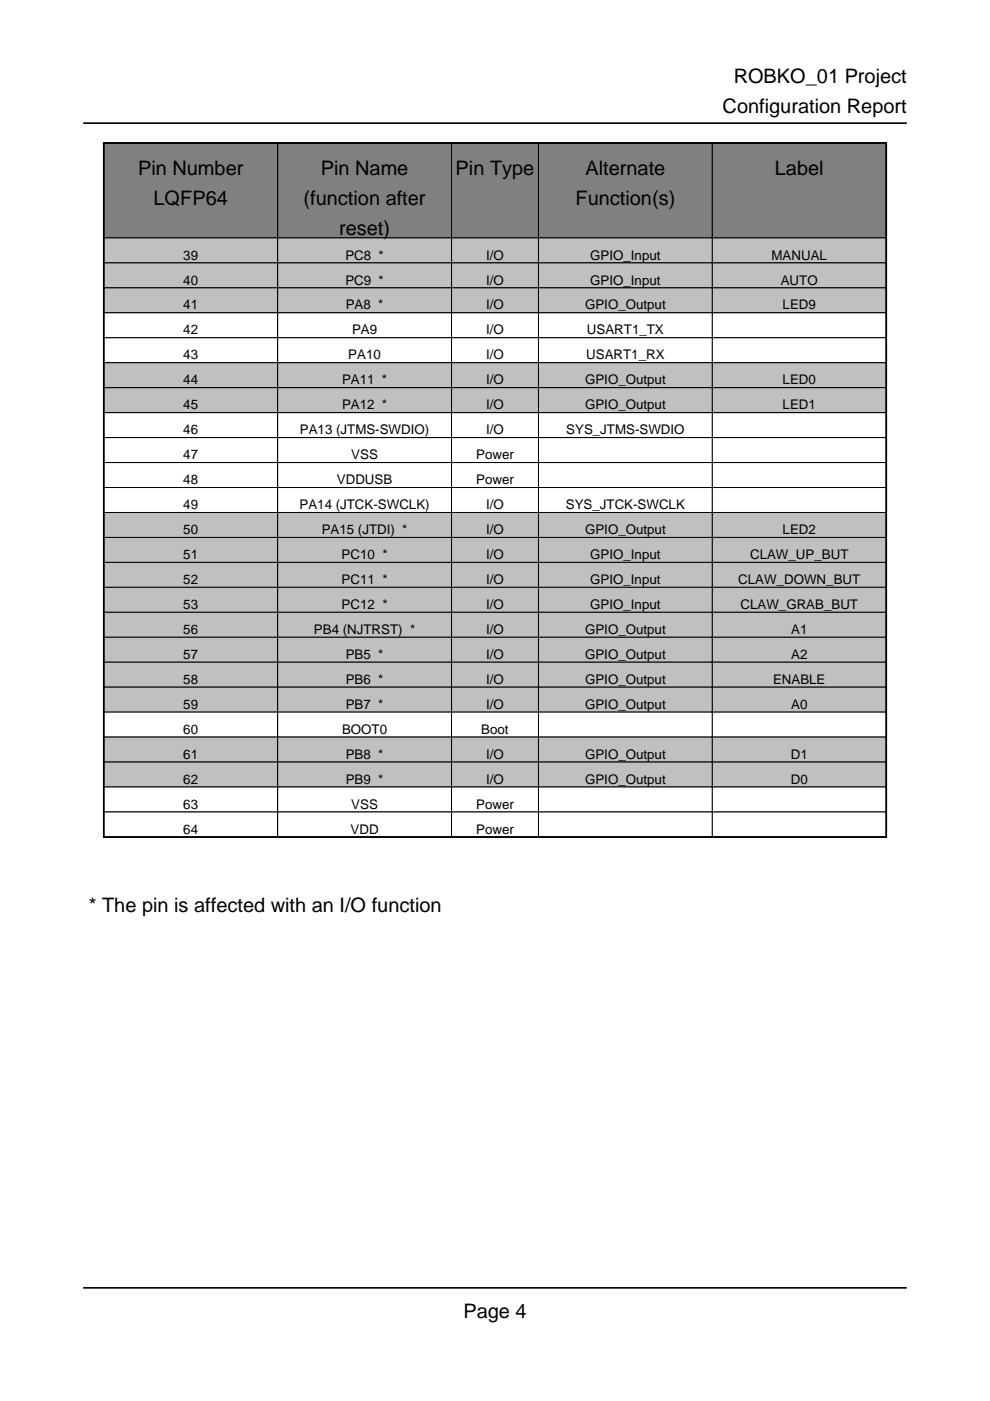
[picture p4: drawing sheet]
<svg xmlns="http://www.w3.org/2000/svg" width="210mm" height="297mm" viewBox="0 0 210 297" stroke-linecap="round" stroke-linejoin="round" font-family="sans-serif">
<defs><g id="words">
<g font-size="4.2">
<text x="155.6" y="17.6">ROBKO_01 Project</text>
<text x="153.2" y="24">Configuration Report</text>
<text x="29.3" y="37">Pin Number</text>
<text x="68" y="37">Pin Name</text>
<text x="96.6" y="37">Pin Type</text>
<text x="124.1" y="37">Alternate</text>
<text x="164.3" y="37">Label</text>
<text x="32.6" y="43.4">LQFP64</text>
<text x="64.4" y="43.4">(function after</text>
<text x="122" y="43.4">Function(s)</text>
<text x="71.9" y="49.7">reset)</text>
<text x="18.8" y="193.3">* The pin is affected with an I/O function</text>
<text x="98.2" y="279.4">Page 4</text>
</g>
<g font-size="2.8">
<text x="38.9" y="55">39</text>
<text x="73.2" y="55">PC8 *</text>
<text x="103.1" y="55">I/O</text>
<text x="125.1" y="55">GPIO_Input</text>
<text x="163.6" y="55">MANUAL</text>
<text x="38.9" y="60.3">40</text>
<text x="38.9" y="65.6">41</text>
<text x="73.2" y="60.3">PC9 *</text>
<text x="73.3" y="65.6">PA8 *</text>
<text x="103.1" y="60.3">I/O</text>
<text x="103.1" y="65.6">I/O</text>
<text x="124.1" y="65.6">GPIO_Output</text>
<text x="125.1" y="60.3">GPIO_Input</text>
<text x="165.5" y="60.3">AUTO</text>
<text x="165.9" y="65.6">LED9</text>
<text x="38.9" y="70.9">42</text>
<text x="74.6" y="70.9">PA9</text>
<text x="103.1" y="70.9">I/O</text>
<text x="124.4" y="70.9">USART1_TX</text>
<text x="38.9" y="76.2">43</text>
<text x="73.9" y="76.2">PA10</text>
<text x="103.1" y="76.2">I/O</text>
<text x="124.3" y="76.2">USART1_RX</text>
<text x="38.9" y="81.5">44</text>
<text x="72.5" y="81.5">PA11 *</text>
<text x="103.1" y="81.5">I/O</text>
<text x="124.1" y="81.5">GPIO_Output</text>
<text x="165.9" y="81.5">LED0</text>
<text x="38.9" y="86.8">45</text>
<text x="72.5" y="86.8">PA12 *</text>
<text x="103.1" y="86.8">I/O</text>
<text x="124.1" y="86.8">GPIO_Output</text>
<text x="165.9" y="86.8">LED1</text>
<text x="38.9" y="92.1">46</text>
<text x="63.6" y="92.1">PA13 (JTMS-SWDIO)</text>
<text x="103.1" y="92.1">I/O</text>
<text x="120.1" y="92.1">SYS_JTMS-SWDIO</text>
<text x="38.9" y="97.4">47</text>
<text x="74.5" y="97.4">VSS</text>
<text x="101" y="97.4">Power</text>
<text x="38.9" y="102.7">48</text>
<text x="38.9" y="107.9">49</text>
<text x="63.5" y="107.9">PA14 (JTCK-SWCLK)</text>
<text x="71.4" y="102.7">VDDUSB</text>
<text x="101" y="102.7">Power</text>
<text x="103.1" y="107.9">I/O</text>
<text x="120" y="107.9">SYS_JTCK-SWCLK</text>
<text x="38.9" y="113.2">50</text>
<text x="68.2" y="113.2">PA15 (JTDI) *</text>
<text x="103.1" y="113.2">I/O</text>
<text x="124.1" y="113.2">GPIO_Output</text>
<text x="165.9" y="113.2">LED2</text>
<text x="38.9" y="118.5">51</text>
<text x="72.4" y="118.5">PC10 *</text>
<text x="103.1" y="118.5">I/O</text>
<text x="125.1" y="118.5">GPIO_Input</text>
<text x="159" y="118.5">CLAW_UP_BUT</text>
<text x="38.9" y="123.8">52</text>
<text x="72.4" y="123.8">PC11 *</text>
<text x="103.1" y="123.8">I/O</text>
<text x="125.1" y="123.8">GPIO_Input</text>
<text x="156.5" y="123.8">CLAW_DOWN_BUT</text>
<text x="38.9" y="129.1">53</text>
<text x="72.4" y="129.1">PC12 *</text>
<text x="103.1" y="129.1">I/O</text>
<text x="125.1" y="129.1">GPIO_Input</text>
<text x="157" y="129.1">CLAW_GRAB_BUT</text>
<text x="38.9" y="134.4">56</text>
<text x="66.6" y="134.4">PB4 (NJTRST) *</text>
<text x="103.1" y="134.4">I/O</text>
<text x="124.1" y="134.4">GPIO_Output</text>
<text x="167.7" y="134.4">A1</text>
<text x="38.9" y="139.7">57</text>
<text x="73.3" y="139.7">PB5 *</text>
<text x="103.1" y="139.7">I/O</text>
<text x="124.1" y="139.7">GPIO_Output</text>
<text x="167.7" y="139.7">A2</text>
<text x="38.9" y="145">58</text>
<text x="73.3" y="145">PB6 *</text>
<text x="103.1" y="145">I/O</text>
<text x="124.1" y="145">GPIO_Output</text>
<text x="163.9" y="145">ENABLE</text>
<text x="38.9" y="150.3">59</text>
<text x="38.9" y="155.6">60</text>
<text x="72.5" y="155.6">BOOT0</text>
<text x="73.3" y="150.3">PB7 *</text>
<text x="102" y="155.6">Boot</text>
<text x="103.1" y="150.3">I/O</text>
<text x="124.1" y="150.3">GPIO_Output</text>
<text x="167.7" y="150.3">A0</text>
<text x="38.9" y="160.9">61</text>
<text x="73.3" y="160.9">PB8 *</text>
<text x="103.1" y="160.9">I/O</text>
<text x="124.1" y="160.9">GPIO_Output</text>
<text x="167.7" y="160.9">D1</text>
<text x="38.9" y="166.2">62</text>
<text x="73.3" y="166.2">PB9 *</text>
<text x="103.1" y="166.2">I/O</text>
<text x="124.1" y="166.2">GPIO_Output</text>
<text x="167.7" y="166.2">D0</text>
<text x="38.9" y="171.4">63</text>
<text x="74.5" y="171.4">VSS</text>
<text x="101" y="171.4">Power</text>
<text x="38.9" y="176.7">64</text>
<text x="74.3" y="176.7">VDD</text>
<text x="101" y="176.7">Power</text>
</g>
</g></defs>
<path d="M22 30.3h165.9v147.1h-165.9z" fill="none" stroke="#000" stroke-width=".35"/>
<path d="M22 30.3h36.9v20.1h-36.9z" fill="#808080"/>
<path d="M22 30.3h36.9v20.1h-36.9z" fill="none" stroke="#000" stroke-width=".21"/>
<path d="M58.9 30.3h36.8v20.1h-36.8z" fill="#808080"/>
<path d="M58.9 30.3h36.8v20.1h-36.8z" fill="none" stroke="#000" stroke-width=".21"/>
<path d="M95.7 30.3h18.5v20.1h-18.5z" fill="#808080"/>
<path d="M95.7 30.3h18.5v20.1h-18.5z" fill="none" stroke="#000" stroke-width=".21"/>
<path d="M114.2 30.3h36.8v20.1h-36.8z" fill="#808080"/>
<path d="M114.2 30.3h36.8v20.1h-36.8z" fill="none" stroke="#000" stroke-width=".21"/>
<path d="M151 30.3h36.9v20.1h-36.9z" fill="#808080"/>
<path d="M151 30.3h36.9v20.1h-36.9z" fill="none" stroke="#000" stroke-width=".21"/>
<path d="M22 50.4h36.9v5.3h-36.9z" fill="#c0c0c0"/>
<path d="M22 50.4h36.9v5.3h-36.9z" fill="none" stroke="#000" stroke-width=".21"/>
<path d="M58.9 50.4h36.8v5.3h-36.8z" fill="#c0c0c0"/>
<path d="M58.9 50.4h36.8v5.3h-36.8z" fill="none" stroke="#000" stroke-width=".21"/>
<path d="M95.7 50.4h18.5v5.3h-18.5z" fill="#c0c0c0"/>
<path d="M95.7 50.4h18.5v5.3h-18.5z" fill="none" stroke="#000" stroke-width=".21"/>
<path d="M114.2 50.4h36.8v5.3h-36.8z" fill="#c0c0c0"/>
<path d="M114.2 50.4h36.8v5.3h-36.8z" fill="none" stroke="#000" stroke-width=".21"/>
<path d="M151 50.4h36.9v5.3h-36.9z" fill="#c0c0c0"/>
<path d="M151 50.4h36.9v5.3h-36.9z" fill="none" stroke="#000" stroke-width=".21"/>
<path d="M22 55.7h36.9v5.3h-36.9z" fill="#c0c0c0"/>
<path d="M22 55.7h36.9v5.3h-36.9z" fill="none" stroke="#000" stroke-width=".21"/>
<path d="M58.9 55.7h36.8v5.3h-36.8z" fill="#c0c0c0"/>
<path d="M58.9 55.7h36.8v5.3h-36.8z" fill="none" stroke="#000" stroke-width=".21"/>
<path d="M95.7 55.7h18.5v5.3h-18.5z" fill="#c0c0c0"/>
<path d="M95.7 55.7h18.5v5.3h-18.5z" fill="none" stroke="#000" stroke-width=".21"/>
<path d="M114.2 55.7h36.8v5.3h-36.8z" fill="#c0c0c0"/>
<path d="M114.2 55.7h36.8v5.3h-36.8z" fill="none" stroke="#000" stroke-width=".21"/>
<path d="M151 55.7h36.9v5.3h-36.9z" fill="#c0c0c0"/>
<path d="M151 55.7h36.9v5.3h-36.9z" fill="none" stroke="#000" stroke-width=".21"/>
<path d="M22 61h36.9v5.3h-36.9z" fill="#c0c0c0"/>
<path d="M22 61h36.9v5.3h-36.9z" fill="none" stroke="#000" stroke-width=".21"/>
<path d="M58.9 61h36.8v5.3h-36.8z" fill="#c0c0c0"/>
<path d="M58.9 61h36.8v5.3h-36.8z" fill="none" stroke="#000" stroke-width=".21"/>
<path d="M95.7 61h18.5v5.3h-18.5z" fill="#c0c0c0"/>
<path d="M95.7 61h18.5v5.3h-18.5z" fill="none" stroke="#000" stroke-width=".21"/>
<path d="M114.2 61h36.8v5.3h-36.8z" fill="#c0c0c0"/>
<path d="M114.2 61h36.8v5.3h-36.8z" fill="none" stroke="#000" stroke-width=".21"/>
<path d="M151 61h36.9v5.3h-36.9z" fill="#c0c0c0"/>
<path d="M151 61h36.9v5.3h-36.9z" fill="none" stroke="#000" stroke-width=".21"/>
<path d="M22 66.3h36.9v5.3h-36.9z" fill="#fff"/>
<path d="M22 66.3h36.9v5.3h-36.9z" fill="none" stroke="#000" stroke-width=".21"/>
<path d="M58.9 66.3h36.8v5.3h-36.8z" fill="#fff"/>
<path d="M58.9 66.3h36.8v5.3h-36.8z" fill="none" stroke="#000" stroke-width=".21"/>
<path d="M95.7 66.3h18.5v5.3h-18.5z" fill="#fff"/>
<path d="M95.7 66.3h18.5v5.3h-18.5z" fill="none" stroke="#000" stroke-width=".21"/>
<path d="M114.2 66.3h36.8v5.3h-36.8z" fill="#fff"/>
<path d="M114.2 66.3h36.8v5.3h-36.8z" fill="none" stroke="#000" stroke-width=".21"/>
<path d="M151 66.3h36.9v5.3h-36.9z" fill="#fff"/>
<path d="M151 66.3h36.9v5.3h-36.9z" fill="none" stroke="#000" stroke-width=".21"/>
<path d="M22 71.6h36.9v5.3h-36.9z" fill="#fff"/>
<path d="M22 71.6h36.9v5.3h-36.9z" fill="none" stroke="#000" stroke-width=".21"/>
<path d="M58.9 71.6h36.8v5.3h-36.8z" fill="#fff"/>
<path d="M58.9 71.6h36.8v5.3h-36.8z" fill="none" stroke="#000" stroke-width=".21"/>
<path d="M95.7 71.6h18.5v5.3h-18.5z" fill="#fff"/>
<path d="M95.7 71.6h18.5v5.3h-18.5z" fill="none" stroke="#000" stroke-width=".21"/>
<path d="M114.2 71.6h36.8v5.3h-36.8z" fill="#fff"/>
<path d="M114.2 71.6h36.8v5.3h-36.8z" fill="none" stroke="#000" stroke-width=".21"/>
<path d="M151 71.6h36.9v5.3h-36.9z" fill="#fff"/>
<path d="M151 71.6h36.9v5.3h-36.9z" fill="none" stroke="#000" stroke-width=".21"/>
<path d="M22 76.9h36.9v5.3h-36.9z" fill="#c0c0c0"/>
<path d="M22 76.9h36.9v5.3h-36.9z" fill="none" stroke="#000" stroke-width=".21"/>
<path d="M58.9 76.9h36.8v5.3h-36.8z" fill="#c0c0c0"/>
<path d="M58.9 76.9h36.8v5.3h-36.8z" fill="none" stroke="#000" stroke-width=".21"/>
<path d="M95.7 76.9h18.5v5.3h-18.5z" fill="#c0c0c0"/>
<path d="M95.7 76.9h18.5v5.3h-18.5z" fill="none" stroke="#000" stroke-width=".21"/>
<path d="M114.2 76.9h36.8v5.3h-36.8z" fill="#c0c0c0"/>
<path d="M114.2 76.9h36.8v5.3h-36.8z" fill="none" stroke="#000" stroke-width=".21"/>
<path d="M151 76.9h36.9v5.3h-36.9z" fill="#c0c0c0"/>
<path d="M151 76.9h36.9v5.3h-36.9z" fill="none" stroke="#000" stroke-width=".21"/>
<path d="M22 82.2h36.9v5.3h-36.9z" fill="#c0c0c0"/>
<path d="M22 82.2h36.9v5.3h-36.9z" fill="none" stroke="#000" stroke-width=".21"/>
<path d="M58.9 82.2h36.8v5.3h-36.8z" fill="#c0c0c0"/>
<path d="M58.9 82.2h36.8v5.3h-36.8z" fill="none" stroke="#000" stroke-width=".21"/>
<path d="M95.7 82.2h18.5v5.3h-18.5z" fill="#c0c0c0"/>
<path d="M95.7 82.2h18.5v5.3h-18.5z" fill="none" stroke="#000" stroke-width=".21"/>
<path d="M114.2 82.2h36.8v5.3h-36.8z" fill="#c0c0c0"/>
<path d="M114.2 82.2h36.8v5.3h-36.8z" fill="none" stroke="#000" stroke-width=".21"/>
<path d="M151 82.2h36.9v5.3h-36.9z" fill="#c0c0c0"/>
<path d="M151 82.2h36.9v5.3h-36.9z" fill="none" stroke="#000" stroke-width=".21"/>
<path d="M22 87.5h36.9v5.3h-36.9z" fill="#fff"/>
<path d="M22 87.5h36.9v5.3h-36.9z" fill="none" stroke="#000" stroke-width=".21"/>
<path d="M58.9 87.5h36.8v5.3h-36.8z" fill="#fff"/>
<path d="M58.9 87.5h36.8v5.3h-36.8z" fill="none" stroke="#000" stroke-width=".21"/>
<path d="M95.7 87.5h18.5v5.3h-18.5z" fill="#fff"/>
<path d="M95.7 87.5h18.5v5.3h-18.5z" fill="none" stroke="#000" stroke-width=".21"/>
<path d="M114.2 87.5h36.8v5.3h-36.8z" fill="#fff"/>
<path d="M114.2 87.5h36.8v5.3h-36.8z" fill="none" stroke="#000" stroke-width=".21"/>
<path d="M151 87.5h36.9v5.3h-36.9z" fill="#fff"/>
<path d="M151 87.5h36.9v5.3h-36.9z" fill="none" stroke="#000" stroke-width=".21"/>
<path d="M22 92.8h36.9v5.3h-36.9z" fill="#fff"/>
<path d="M22 92.8h36.9v5.3h-36.9z" fill="none" stroke="#000" stroke-width=".21"/>
<path d="M58.9 92.8h36.8v5.3h-36.8z" fill="#fff"/>
<path d="M58.9 92.8h36.8v5.3h-36.8z" fill="none" stroke="#000" stroke-width=".21"/>
<path d="M95.7 92.8h18.5v5.3h-18.5z" fill="#fff"/>
<path d="M95.7 92.8h18.5v5.3h-18.5z" fill="none" stroke="#000" stroke-width=".21"/>
<path d="M114.2 92.8h36.8v5.3h-36.8z" fill="#fff"/>
<path d="M114.2 92.8h36.8v5.3h-36.8z" fill="none" stroke="#000" stroke-width=".21"/>
<path d="M151 92.8h36.9v5.3h-36.9z" fill="#fff"/>
<path d="M151 92.8h36.9v5.3h-36.9z" fill="none" stroke="#000" stroke-width=".21"/>
<path d="M22 98.1h36.9v5.3h-36.9z" fill="#fff"/>
<path d="M22 98.1h36.9v5.3h-36.9z" fill="none" stroke="#000" stroke-width=".21"/>
<path d="M58.9 98.1h36.8v5.3h-36.8z" fill="#fff"/>
<path d="M58.9 98.1h36.8v5.3h-36.8z" fill="none" stroke="#000" stroke-width=".21"/>
<path d="M95.7 98.1h18.5v5.3h-18.5z" fill="#fff"/>
<path d="M95.7 98.1h18.5v5.3h-18.5z" fill="none" stroke="#000" stroke-width=".21"/>
<path d="M114.2 98.1h36.8v5.3h-36.8z" fill="#fff"/>
<path d="M114.2 98.1h36.8v5.3h-36.8z" fill="none" stroke="#000" stroke-width=".21"/>
<path d="M151 98.1h36.9v5.3h-36.9z" fill="#fff"/>
<path d="M151 98.1h36.9v5.3h-36.9z" fill="none" stroke="#000" stroke-width=".21"/>
<path d="M22 103.4h36.9v5.3h-36.9z" fill="#fff"/>
<path d="M22 103.4h36.9v5.3h-36.9z" fill="none" stroke="#000" stroke-width=".21"/>
<path d="M58.9 103.4h36.8v5.3h-36.8z" fill="#fff"/>
<path d="M58.9 103.4h36.8v5.3h-36.8z" fill="none" stroke="#000" stroke-width=".21"/>
<path d="M95.7 103.4h18.5v5.3h-18.5z" fill="#fff"/>
<path d="M95.7 103.4h18.5v5.3h-18.5z" fill="none" stroke="#000" stroke-width=".21"/>
<path d="M114.2 103.4h36.8v5.3h-36.8z" fill="#fff"/>
<path d="M114.2 103.4h36.8v5.3h-36.8z" fill="none" stroke="#000" stroke-width=".21"/>
<path d="M151 103.4h36.9v5.3h-36.9z" fill="#fff"/>
<path d="M151 103.4h36.9v5.3h-36.9z" fill="none" stroke="#000" stroke-width=".21"/>
<path d="M22 108.7h36.9v5.2h-36.9z" fill="#c0c0c0"/>
<path d="M22 108.7h36.9v5.2h-36.9z" fill="none" stroke="#000" stroke-width=".21"/>
<path d="M58.9 108.7h36.8v5.2h-36.8z" fill="#c0c0c0"/>
<path d="M58.9 108.7h36.8v5.2h-36.8z" fill="none" stroke="#000" stroke-width=".21"/>
<path d="M95.7 108.7h18.5v5.2h-18.5z" fill="#c0c0c0"/>
<path d="M95.7 108.7h18.5v5.2h-18.5z" fill="none" stroke="#000" stroke-width=".21"/>
<path d="M114.2 108.7h36.8v5.2h-36.8z" fill="#c0c0c0"/>
<path d="M114.2 108.7h36.8v5.2h-36.8z" fill="none" stroke="#000" stroke-width=".21"/>
<path d="M151 108.7h36.9v5.2h-36.9z" fill="#c0c0c0"/>
<path d="M151 108.7h36.9v5.2h-36.9z" fill="none" stroke="#000" stroke-width=".21"/>
<path d="M22 113.9h36.9v5.3h-36.9z" fill="#c0c0c0"/>
<path d="M22 113.9h36.9v5.3h-36.9z" fill="none" stroke="#000" stroke-width=".21"/>
<path d="M58.9 113.9h36.8v5.3h-36.8z" fill="#c0c0c0"/>
<path d="M58.9 113.9h36.8v5.3h-36.8z" fill="none" stroke="#000" stroke-width=".21"/>
<path d="M95.7 113.9h18.5v5.3h-18.5z" fill="#c0c0c0"/>
<path d="M95.7 113.9h18.5v5.3h-18.5z" fill="none" stroke="#000" stroke-width=".21"/>
<path d="M114.2 113.9h36.8v5.3h-36.8z" fill="#c0c0c0"/>
<path d="M114.2 113.9h36.8v5.3h-36.8z" fill="none" stroke="#000" stroke-width=".21"/>
<path d="M151 113.9h36.9v5.3h-36.9z" fill="#c0c0c0"/>
<path d="M151 113.9h36.9v5.3h-36.9z" fill="none" stroke="#000" stroke-width=".21"/>
<path d="M22 119.2h36.9v5.3h-36.9z" fill="#c0c0c0"/>
<path d="M22 119.2h36.9v5.3h-36.9z" fill="none" stroke="#000" stroke-width=".21"/>
<path d="M58.9 119.2h36.8v5.3h-36.8z" fill="#c0c0c0"/>
<path d="M58.9 119.2h36.8v5.3h-36.8z" fill="none" stroke="#000" stroke-width=".21"/>
<path d="M95.7 119.2h18.5v5.3h-18.5z" fill="#c0c0c0"/>
<path d="M95.7 119.2h18.5v5.3h-18.5z" fill="none" stroke="#000" stroke-width=".21"/>
<path d="M114.2 119.2h36.8v5.3h-36.8z" fill="#c0c0c0"/>
<path d="M114.2 119.2h36.8v5.3h-36.8z" fill="none" stroke="#000" stroke-width=".21"/>
<path d="M151 119.2h36.9v5.3h-36.9z" fill="#c0c0c0"/>
<path d="M151 119.2h36.9v5.3h-36.9z" fill="none" stroke="#000" stroke-width=".21"/>
<path d="M22 124.5h36.9v5.3h-36.9z" fill="#c0c0c0"/>
<path d="M22 124.5h36.9v5.3h-36.9z" fill="none" stroke="#000" stroke-width=".21"/>
<path d="M58.9 124.5h36.8v5.3h-36.8z" fill="#c0c0c0"/>
<path d="M58.9 124.5h36.8v5.3h-36.8z" fill="none" stroke="#000" stroke-width=".21"/>
<path d="M95.7 124.5h18.5v5.3h-18.5z" fill="#c0c0c0"/>
<path d="M95.7 124.5h18.5v5.3h-18.5z" fill="none" stroke="#000" stroke-width=".21"/>
<path d="M114.2 124.5h36.8v5.3h-36.8z" fill="#c0c0c0"/>
<path d="M114.2 124.5h36.8v5.3h-36.8z" fill="none" stroke="#000" stroke-width=".21"/>
<path d="M151 124.5h36.9v5.3h-36.9z" fill="#c0c0c0"/>
<path d="M151 124.5h36.9v5.3h-36.9z" fill="none" stroke="#000" stroke-width=".21"/>
<path d="M22 129.8h36.9v5.3h-36.9z" fill="#c0c0c0"/>
<path d="M22 129.8h36.9v5.3h-36.9z" fill="none" stroke="#000" stroke-width=".21"/>
<path d="M58.9 129.8h36.8v5.3h-36.8z" fill="#c0c0c0"/>
<path d="M58.9 129.8h36.8v5.3h-36.8z" fill="none" stroke="#000" stroke-width=".21"/>
<path d="M95.7 129.8h18.5v5.3h-18.5z" fill="#c0c0c0"/>
<path d="M95.7 129.8h18.5v5.3h-18.5z" fill="none" stroke="#000" stroke-width=".21"/>
<path d="M114.2 129.8h36.8v5.3h-36.8z" fill="#c0c0c0"/>
<path d="M114.2 129.8h36.8v5.3h-36.8z" fill="none" stroke="#000" stroke-width=".21"/>
<path d="M151 129.8h36.9v5.3h-36.9z" fill="#c0c0c0"/>
<path d="M151 129.8h36.9v5.3h-36.9z" fill="none" stroke="#000" stroke-width=".21"/>
<path d="M22 135.1h36.9v5.3h-36.9z" fill="#c0c0c0"/>
<path d="M22 135.1h36.9v5.3h-36.9z" fill="none" stroke="#000" stroke-width=".21"/>
<path d="M58.9 135.1h36.8v5.3h-36.8z" fill="#c0c0c0"/>
<path d="M58.9 135.1h36.8v5.3h-36.8z" fill="none" stroke="#000" stroke-width=".21"/>
<path d="M95.7 135.1h18.5v5.3h-18.5z" fill="#c0c0c0"/>
<path d="M95.7 135.1h18.5v5.3h-18.5z" fill="none" stroke="#000" stroke-width=".21"/>
<path d="M114.2 135.1h36.8v5.3h-36.8z" fill="#c0c0c0"/>
<path d="M114.2 135.1h36.8v5.3h-36.8z" fill="none" stroke="#000" stroke-width=".21"/>
<path d="M151 135.1h36.9v5.3h-36.9z" fill="#c0c0c0"/>
<path d="M151 135.1h36.9v5.3h-36.9z" fill="none" stroke="#000" stroke-width=".21"/>
<path d="M22 140.4h36.9v5.3h-36.9z" fill="#c0c0c0"/>
<path d="M22 140.4h36.9v5.3h-36.9z" fill="none" stroke="#000" stroke-width=".21"/>
<path d="M58.9 140.4h36.8v5.3h-36.8z" fill="#c0c0c0"/>
<path d="M58.9 140.4h36.8v5.3h-36.8z" fill="none" stroke="#000" stroke-width=".21"/>
<path d="M95.7 140.4h18.5v5.3h-18.5z" fill="#c0c0c0"/>
<path d="M95.7 140.4h18.5v5.3h-18.5z" fill="none" stroke="#000" stroke-width=".21"/>
<path d="M114.2 140.4h36.8v5.3h-36.8z" fill="#c0c0c0"/>
<path d="M114.2 140.4h36.8v5.3h-36.8z" fill="none" stroke="#000" stroke-width=".21"/>
<path d="M151 140.4h36.9v5.3h-36.9z" fill="#c0c0c0"/>
<path d="M151 140.4h36.9v5.3h-36.9z" fill="none" stroke="#000" stroke-width=".21"/>
<path d="M22 145.7h36.9v5.3h-36.9z" fill="#c0c0c0"/>
<path d="M22 145.7h36.9v5.3h-36.9z" fill="none" stroke="#000" stroke-width=".21"/>
<path d="M58.9 145.7h36.8v5.3h-36.8z" fill="#c0c0c0"/>
<path d="M58.9 145.7h36.8v5.3h-36.8z" fill="none" stroke="#000" stroke-width=".21"/>
<path d="M95.7 145.7h18.5v5.3h-18.5z" fill="#c0c0c0"/>
<path d="M95.7 145.7h18.5v5.3h-18.5z" fill="none" stroke="#000" stroke-width=".21"/>
<path d="M114.2 145.7h36.8v5.3h-36.8z" fill="#c0c0c0"/>
<path d="M114.2 145.7h36.8v5.3h-36.8z" fill="none" stroke="#000" stroke-width=".21"/>
<path d="M151 145.7h36.9v5.3h-36.9z" fill="#c0c0c0"/>
<path d="M151 145.7h36.9v5.3h-36.9z" fill="none" stroke="#000" stroke-width=".21"/>
<path d="M22 151h36.9v5.3h-36.9z" fill="#fff"/>
<path d="M22 151h36.9v5.3h-36.9z" fill="none" stroke="#000" stroke-width=".21"/>
<path d="M58.9 151h36.8v5.3h-36.8z" fill="#fff"/>
<path d="M58.9 151h36.8v5.3h-36.8z" fill="none" stroke="#000" stroke-width=".21"/>
<path d="M95.7 151h18.5v5.3h-18.5z" fill="#fff"/>
<path d="M95.7 151h18.5v5.3h-18.5z" fill="none" stroke="#000" stroke-width=".21"/>
<path d="M114.2 151h36.8v5.3h-36.8z" fill="#fff"/>
<path d="M114.2 151h36.8v5.3h-36.8z" fill="none" stroke="#000" stroke-width=".21"/>
<path d="M151 151h36.9v5.3h-36.9z" fill="#fff"/>
<path d="M151 151h36.9v5.3h-36.9z" fill="none" stroke="#000" stroke-width=".21"/>
<path d="M22 156.3h36.9v5.3h-36.9z" fill="#c0c0c0"/>
<path d="M22 156.3h36.9v5.3h-36.9z" fill="none" stroke="#000" stroke-width=".21"/>
<path d="M58.9 156.3h36.8v5.3h-36.8z" fill="#c0c0c0"/>
<path d="M58.9 156.3h36.8v5.3h-36.8z" fill="none" stroke="#000" stroke-width=".21"/>
<path d="M95.7 156.3h18.5v5.3h-18.5z" fill="#c0c0c0"/>
<path d="M95.7 156.3h18.5v5.3h-18.5z" fill="none" stroke="#000" stroke-width=".21"/>
<path d="M114.2 156.3h36.8v5.3h-36.8z" fill="#c0c0c0"/>
<path d="M114.2 156.3h36.8v5.3h-36.8z" fill="none" stroke="#000" stroke-width=".21"/>
<path d="M151 156.3h36.9v5.3h-36.9z" fill="#c0c0c0"/>
<path d="M151 156.3h36.9v5.3h-36.9z" fill="none" stroke="#000" stroke-width=".21"/>
<path d="M22 161.6h36.9v5.3h-36.9z" fill="#c0c0c0"/>
<path d="M22 161.6h36.9v5.3h-36.9z" fill="none" stroke="#000" stroke-width=".21"/>
<path d="M58.9 161.6h36.8v5.3h-36.8z" fill="#c0c0c0"/>
<path d="M58.9 161.6h36.8v5.3h-36.8z" fill="none" stroke="#000" stroke-width=".21"/>
<path d="M95.7 161.6h18.5v5.3h-18.5z" fill="#c0c0c0"/>
<path d="M95.7 161.6h18.5v5.3h-18.5z" fill="none" stroke="#000" stroke-width=".21"/>
<path d="M114.2 161.6h36.8v5.3h-36.8z" fill="#c0c0c0"/>
<path d="M114.2 161.6h36.8v5.3h-36.8z" fill="none" stroke="#000" stroke-width=".21"/>
<path d="M151 161.6h36.9v5.3h-36.9z" fill="#c0c0c0"/>
<path d="M151 161.6h36.9v5.3h-36.9z" fill="none" stroke="#000" stroke-width=".21"/>
<path d="M22 166.9h36.9v5.3h-36.9z" fill="#fff"/>
<path d="M22 166.9h36.9v5.3h-36.9z" fill="none" stroke="#000" stroke-width=".21"/>
<path d="M58.9 166.9h36.8v5.3h-36.8z" fill="#fff"/>
<path d="M58.9 166.9h36.8v5.3h-36.8z" fill="none" stroke="#000" stroke-width=".21"/>
<path d="M95.7 166.9h18.5v5.3h-18.5z" fill="#fff"/>
<path d="M95.7 166.9h18.5v5.3h-18.5z" fill="none" stroke="#000" stroke-width=".21"/>
<path d="M114.2 166.9h36.8v5.3h-36.8z" fill="#fff"/>
<path d="M114.2 166.9h36.8v5.3h-36.8z" fill="none" stroke="#000" stroke-width=".21"/>
<path d="M151 166.9h36.9v5.3h-36.9z" fill="#fff"/>
<path d="M151 166.9h36.9v5.3h-36.9z" fill="none" stroke="#000" stroke-width=".21"/>
<path d="M22 172.2h36.9v5.2h-36.9z" fill="#fff"/>
<path d="M22 172.2h36.9v5.2h-36.9z" fill="none" stroke="#000" stroke-width=".21"/>
<path d="M58.9 172.2h36.8v5.2h-36.8z" fill="#fff"/>
<path d="M58.9 172.2h36.8v5.2h-36.8z" fill="none" stroke="#000" stroke-width=".21"/>
<path d="M95.7 172.2h18.5v5.2h-18.5z" fill="#fff"/>
<path d="M95.7 172.2h18.5v5.2h-18.5z" fill="none" stroke="#000" stroke-width=".21"/>
<path d="M114.2 172.2h36.8v5.2h-36.8z" fill="#fff"/>
<path d="M114.2 172.2h36.8v5.2h-36.8z" fill="none" stroke="#000" stroke-width=".21"/>
<path d="M151 172.2h36.9v5.2h-36.9z" fill="#fff"/>
<path d="M151 172.2h36.9v5.2h-36.9z" fill="none" stroke="#000" stroke-width=".21"/>
<path d="M17.6 26.1h174.7M22 30.3h165.9v147.1h-165.9zM17.6 273h174.7" fill="none" stroke="#000" stroke-width=".35"/>
<use href="#words"/>
</svg>
